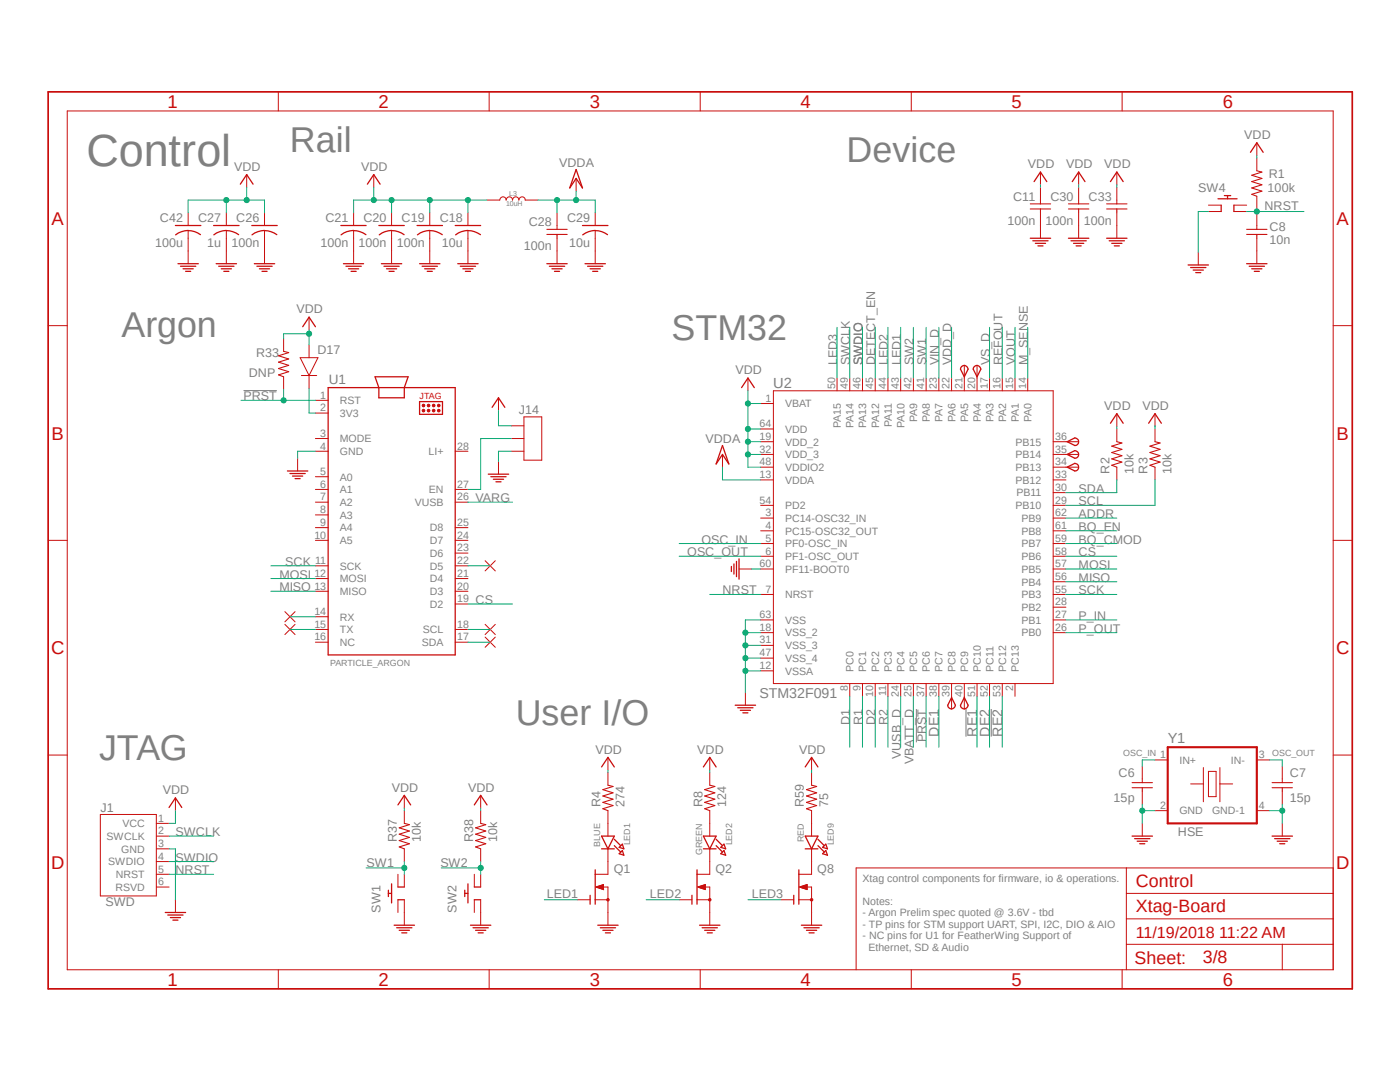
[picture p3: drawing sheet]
<svg xmlns="http://www.w3.org/2000/svg" width="279mm" height="216mm" viewBox="0 0 279 216" stroke-linecap="round" stroke-linejoin="round" font-family="sans-serif">
<defs><g id="words">
<text font-size="9" fill="#808080" x="17.2" y="33.1">Control</text>
<g font-size="7.2" fill="#808080">
<text x="57.9" y="30.4">Rail</text>
<text x="169" y="32.3">Device</text>
<text x="24.2" y="67.2">Argon</text>
<text x="134" y="67.9">STM32</text>
<text x="102.9" y="144.7">User I/O</text>
<text x="19.8" y="151.6">JTAG</text>
</g>
<g font-size="3.7" fill="#c90d0c">
<text x="33.4" y="21.5">1</text>
<text x="75.6" y="21.5">2</text>
<text x="117.7" y="21.5">3</text>
<text x="159.8" y="21.5">4</text>
<text x="201.9" y="21.5">5</text>
<text x="244" y="21.5">6</text>
<text x="10.3" y="44.9">A</text>
<text x="266.7" y="44.9">A</text>
<text x="10.3" y="87.7">B</text>
<text x="266.7" y="87.7">B</text>
<text x="10.2" y="130.6">C</text>
<text x="266.7" y="130.6">C</text>
<text x="10.2" y="173.4">D</text>
<text x="266.7" y="173.4">D</text>
<text x="33.4" y="196.7">1</text>
<text x="75.6" y="196.7">2</text>
<text x="117.7" y="196.7">3</text>
<text x="159.8" y="196.7">4</text>
<text x="201.9" y="196.7">5</text>
<text x="244" y="196.7">6</text>
</g>
<g font-size="3.6" fill="#c90d0c">
<text x="226.7" y="177">Control</text>
<text x="226.7" y="182.1">Xtag-Board</text>
<text x="226.4" y="192.4">Sheet:</text>
<text x="240" y="192.2">3/8</text>
</g>
<text font-size="3.2" fill="#c90d0c" x="226.7" y="187.2">11/19/2018 11:22 AM</text>
<g font-size="2.9" fill="#808080">
<text x="154.3" y="77.5">U2</text>
<text x="233" y="148.3">Y1</text>
</g>
<g font-size="2.8" fill="#808080">
<text x="151.6" y="139.2">STM32F091</text>
<text x="187.4" y="147" transform="rotate(-90 187.4 147)">DE1</text>
<text x="195" y="147" transform="rotate(-90 195 147)">RE1</text>
<text x="197.5" y="147" transform="rotate(-90 197.5 147)">DE2</text>
<text x="200.1" y="147" transform="rotate(-90 200.1 147)">RE2</text>
</g>
<text font-size="2.7" fill="#808080" x="65.6" y="76.7">U1</text>
<g font-size="2.5" fill="#808080">
<text x="248.3" y="27.7">VDD</text>
<text x="46.7" y="34.1">VDD</text>
<text x="72.1" y="34.1">VDD</text>
<text x="111.6" y="33.3">VDDA</text>
<text x="205.2" y="33.6">VDD</text>
<text x="212.8" y="33.6">VDD</text>
<text x="220.4" y="33.6">VDD</text>
<text x="253.2" y="35.6">R1</text>
<text x="202.2" y="40">C11</text>
<text x="209.6" y="40">C30</text>
<text x="217.3" y="40">C33</text>
<text x="239.1" y="38.4">SW4</text>
<text x="252.4" y="42">NRST</text>
<text x="253" y="38.4">100k</text>
<text x="31.9" y="44.4">C42</text>
<text x="39.5" y="44.4">C27</text>
<text x="47.2" y="44.4">C26</text>
<text x="64.9" y="44.4">C21</text>
<text x="72.5" y="44.4">C20</text>
<text x="80.1" y="44.4">C19</text>
<text x="87.8" y="44.4">C18</text>
<text x="105.5" y="45.1">C28</text>
<text x="113.2" y="44.4">C29</text>
<text x="201" y="44.9">100n</text>
<text x="208.7" y="44.9">100n</text>
<text x="216.3" y="44.9">100n</text>
<text x="253.4" y="46.1">C8</text>
<text x="30.9" y="49.2">100u</text>
<text x="41.4" y="49.2">1u</text>
<text x="46.2" y="49.2">100n</text>
<text x="64" y="49.2">100n</text>
<text x="71.5" y="49.2">100n</text>
<text x="79.2" y="49.2">100n</text>
<text x="88.2" y="49.2">10u</text>
<text x="104.6" y="50">100n</text>
<text x="113.6" y="49.2">10u</text>
<text x="253.4" y="48.7">10n</text>
<text x="59.2" y="62.5">VDD</text>
<text x="51.1" y="71.2">R33</text>
<text x="63.3" y="70.7">D17</text>
<text x="49.7" y="75.2">DNP</text>
<text x="146.8" y="74.7">VDD</text>
<text x="167" y="72.9" transform="rotate(-90 167 72.9)">LED3</text>
<text x="169.6" y="72.9" transform="rotate(-90 169.6 72.9)">SWCLK</text>
<text x="172.1" y="72.9" transform="rotate(-90 172.1 72.9)">SWDIO</text>
<text x="174.7" y="72.9" transform="rotate(-90 174.7 72.9)">DETECT_EN</text>
<text x="177.2" y="72.9" transform="rotate(-90 177.2 72.9)">LED2</text>
<text x="179.8" y="72.9" transform="rotate(-90 179.8 72.9)">LED1</text>
<text x="182.3" y="72.9" transform="rotate(-90 182.3 72.9)">SW2</text>
<text x="184.8" y="72.9" transform="rotate(-90 184.8 72.9)">SW1</text>
<text x="187.4" y="72.9" transform="rotate(-90 187.4 72.9)">VIN_D</text>
<text x="189.9" y="72.9" transform="rotate(-90 189.9 72.9)">VDD_D</text>
<text x="197.5" y="72.9" transform="rotate(-90 197.5 72.9)">VS_D</text>
<text x="200.1" y="72.9" transform="rotate(-90 200.1 72.9)">REFOUT</text>
<text x="202.6" y="72.9" transform="rotate(-90 202.6 72.9)">VOUT</text>
<text x="205.1" y="72.9" transform="rotate(-90 205.1 72.9)">M_SENSE</text>
<text x="48.6" y="79.9">PRST</text>
<text x="103.5" y="82.7">J14</text>
<text x="220.4" y="81.8">VDD</text>
<text x="228" y="81.8">VDD</text>
<text x="140.8" y="88.4">VDDA</text>
<text x="221.4" y="94.5" transform="rotate(-90 221.4 94.5)">R2</text>
<text x="226.2" y="94.5" transform="rotate(-90 226.2 94.5)">10k</text>
<text x="229" y="94.5" transform="rotate(-90 229 94.5)">R3</text>
<text x="233.8" y="94.5" transform="rotate(-90 233.8 94.5)">10k</text>
<text x="94.9" y="100.1">VARG</text>
<text x="215.3" y="100.8">SCL</text>
<text x="215.3" y="98.3">SDA</text>
<text x="215.3" y="103.4">ADDR</text>
<text x="215.3" y="105.9">BQ_EN</text>
<text x="56.9" y="112.9">SCK</text>
<text x="137.2" y="111">OSC_OUT</text>
<text x="140" y="108.5">OSC_IN</text>
<text x="215.3" y="113.5">MOSI</text>
<text x="215.3" y="111">CS</text>
<text x="215.3" y="108.5">BQ_CMOD</text>
<text x="55.8" y="115.4">MOSI</text>
<text x="55.8" y="118">MISO</text>
<text x="144.2" y="118.6">NRST</text>
<text x="215.3" y="118.6">SCK</text>
<text x="215.3" y="116.1">MISO</text>
<text x="94.9" y="120.5">CS</text>
<text x="215.3" y="123.7">P_IN</text>
<text x="215.3" y="126.2">P_OUT</text>
<text x="169.6" y="144.7" transform="rotate(-90 169.6 144.7)">D1</text>
<text x="172.1" y="144.7" transform="rotate(-90 172.1 144.7)">R1</text>
<text x="174.7" y="144.7" transform="rotate(-90 174.7 144.7)">D2</text>
<text x="177.2" y="144.7" transform="rotate(-90 177.2 144.7)">R2</text>
<text x="184.8" y="148.1" transform="rotate(-90 184.8 148.1)">PRST</text>
<text x="118.8" y="150.4">VDD</text>
<text x="139.2" y="150.4">VDD</text>
<text x="159.5" y="150.4">VDD</text>
<text x="179.8" y="151.5" transform="rotate(-90 179.8 151.5)">VUSB_D</text>
<text x="182.3" y="152.5" transform="rotate(-90 182.3 152.5)">VBATT_D</text>
<text x="223.2" y="155.1">C6</text>
<text x="257.4" y="155.1">C7</text>
<text x="32.5" y="158.5">VDD</text>
<text x="78.2" y="158">VDD</text>
<text x="93.4" y="158">VDD</text>
<text x="119.8" y="161" transform="rotate(-90 119.8 161)">R4</text>
<text x="124.6" y="161" transform="rotate(-90 124.6 161)">274</text>
<text x="140.2" y="161" transform="rotate(-90 140.2 161)">R8</text>
<text x="145" y="161" transform="rotate(-90 145 161)">124</text>
<text x="160.4" y="161" transform="rotate(-90 160.4 161)">R59</text>
<text x="165.3" y="161" transform="rotate(-90 165.3 161)">75</text>
<text x="222.3" y="160.1">15p</text>
<text x="257.4" y="160.1">15p</text>
<text x="20" y="162">J1</text>
<text x="35" y="166.8">SWCLK</text>
<text x="235.1" y="166.8">HSE</text>
<text x="35" y="171.9">SWDIO</text>
<text x="73.2" y="172.9">SW1</text>
<text x="79.2" y="168.1" transform="rotate(-90 79.2 168.1)">R37</text>
<text x="84" y="168.1" transform="rotate(-90 84 168.1)">10k</text>
<text x="87.9" y="172.9">SW2</text>
<text x="94.4" y="168.1" transform="rotate(-90 94.4 168.1)">R38</text>
<text x="99.2" y="168.1" transform="rotate(-90 99.2 168.1)">10k</text>
<text x="35" y="174.5">NRST</text>
<text x="109.1" y="179.3">LED1</text>
<text x="122.5" y="174.2">Q1</text>
<text x="129.7" y="179.3">LED2</text>
<text x="142.8" y="174.2">Q2</text>
<text x="150" y="179.3">LED3</text>
<text x="163.1" y="174.2">Q8</text>
<text x="21" y="180.8">SWD</text>
<text x="75.9" y="182.1" transform="rotate(-90 75.9 182.1)">SW1</text>
<text x="91.1" y="182.1" transform="rotate(-90 91.1 182.1)">SW2</text>
</g>
<g font-size="2.1" fill="#808080">
<text x="166.7" y="77.6" transform="rotate(-90 166.7 77.6)">50</text>
<text x="169.2" y="77.6" transform="rotate(-90 169.2 77.6)">49</text>
<text x="171.7" y="77.6" transform="rotate(-90 171.7 77.6)">46</text>
<text x="174.3" y="77.6" transform="rotate(-90 174.3 77.6)">45</text>
<text x="176.8" y="77.6" transform="rotate(-90 176.8 77.6)">44</text>
<text x="179.4" y="77.6" transform="rotate(-90 179.4 77.6)">43</text>
<text x="181.9" y="77.6" transform="rotate(-90 181.9 77.6)">42</text>
<text x="184.4" y="77.6" transform="rotate(-90 184.4 77.6)">41</text>
<text x="187" y="77.6" transform="rotate(-90 187 77.6)">23</text>
<text x="189.5" y="77.6" transform="rotate(-90 189.5 77.6)">22</text>
<text x="192.1" y="77.6" transform="rotate(-90 192.1 77.6)">21</text>
<text x="194.6" y="77.6" transform="rotate(-90 194.6 77.6)">20</text>
<text x="197.1" y="77.6" transform="rotate(-90 197.1 77.6)">17</text>
<text x="199.7" y="77.6" transform="rotate(-90 199.7 77.6)">16</text>
<text x="202.2" y="77.6" transform="rotate(-90 202.2 77.6)">15</text>
<text x="204.8" y="77.6" transform="rotate(-90 204.8 77.6)">14</text>
<text x="63.9" y="79.5">1</text>
<text x="63.9" y="82.1">2</text>
<text x="67.8" y="80.6">RST</text>
<text x="67.8" y="83.2">3V3</text>
<text x="152.8" y="80.2">1</text>
<text x="156.7" y="81.3">VBAT</text>
<text x="63.9" y="87.2">3</text>
<text x="63.9" y="89.7">4</text>
<text x="67.8" y="88.3">MODE</text>
<text x="91.2" y="89.7">28</text>
<text x="151.6" y="87.8">19</text>
<text x="151.6" y="85.3">64</text>
<text x="156.7" y="88.9">VDD_2</text>
<text x="156.7" y="86.4">VDD</text>
<text x="167.8" y="85.3" transform="rotate(-90 167.8 85.3)">PA15</text>
<text x="170.3" y="85.3" transform="rotate(-90 170.3 85.3)">PA14</text>
<text x="172.9" y="85.3" transform="rotate(-90 172.9 85.3)">PA13</text>
<text x="175.4" y="85.3" transform="rotate(-90 175.4 85.3)">PA12</text>
<text x="178" y="85.2" transform="rotate(-90 178 85.2)">PA11</text>
<text x="180.5" y="85.3" transform="rotate(-90 180.5 85.3)">PA10</text>
<text x="183" y="84.2" transform="rotate(-90 183 84.2)">PA9</text>
<text x="185.6" y="84.2" transform="rotate(-90 185.6 84.2)">PA8</text>
<text x="188.1" y="84.2" transform="rotate(-90 188.1 84.2)">PA7</text>
<text x="190.7" y="84.2" transform="rotate(-90 190.7 84.2)">PA6</text>
<text x="193.2" y="84.2" transform="rotate(-90 193.2 84.2)">PA5</text>
<text x="195.7" y="84.2" transform="rotate(-90 195.7 84.2)">PA4</text>
<text x="198.3" y="84.2" transform="rotate(-90 198.3 84.2)">PA3</text>
<text x="200.8" y="84.2" transform="rotate(-90 200.8 84.2)">PA2</text>
<text x="202.7" y="88.9">PB15</text>
<text x="203.3" y="84.2" transform="rotate(-90 203.3 84.2)">PA1</text>
<text x="205.9" y="84.2" transform="rotate(-90 205.9 84.2)">PA0</text>
<text x="210.6" y="87.8">36</text>
<text x="63.9" y="94.8">5</text>
<text x="67.8" y="90.8">GND</text>
<text x="67.8" y="95.9">A0</text>
<text x="85.5" y="90.8">LI+</text>
<text x="151.6" y="95.4">13</text>
<text x="151.6" y="90.3">32</text>
<text x="151.6" y="92.9">48</text>
<text x="156.7" y="91.4">VDD_3</text>
<text x="156.7" y="94">VDDIO2</text>
<text x="202.7" y="94">PB13</text>
<text x="202.7" y="91.4">PB14</text>
<text x="210.6" y="95.4">33</text>
<text x="210.6" y="92.9">34</text>
<text x="210.6" y="90.3">35</text>
<text x="63.9" y="97.3">6</text>
<text x="63.9" y="99.9">7</text>
<text x="67.8" y="98.4">A1</text>
<text x="67.8" y="101">A2</text>
<text x="82.8" y="101">VUSB</text>
<text x="85.6" y="98.4">EN</text>
<text x="91.2" y="99.9">26</text>
<text x="91.2" y="97.3">27</text>
<text x="151.6" y="100.5">54</text>
<text x="156.7" y="96.5">VDDA</text>
<text x="156.7" y="101.6">PD2</text>
<text x="202.7" y="101.6">PB10</text>
<text x="202.7" y="96.5">PB12</text>
<text x="202.9" y="99.1">PB11</text>
<text x="210.6" y="100.5">29</text>
<text x="210.6" y="98">30</text>
<text x="62.7" y="107.5">10</text>
<text x="63.9" y="102.4">8</text>
<text x="63.9" y="104.9">9</text>
<text x="67.8" y="103.5">A3</text>
<text x="67.8" y="106">A4</text>
<text x="85.8" y="106">D8</text>
<text x="91.2" y="107.5">24</text>
<text x="91.2" y="104.9">25</text>
<text x="152.8" y="103">3</text>
<text x="152.8" y="105.6">4</text>
<text x="156.7" y="104.1">PC14-OSC32_IN</text>
<text x="156.7" y="106.7">PC15-OSC32_OUT</text>
<text x="203.9" y="106.7">PB8</text>
<text x="203.9" y="104.1">PB9</text>
<text x="210.6" y="105.6">61</text>
<text x="210.6" y="103">62</text>
<text x="62.9" y="112.6">11</text>
<text x="67.8" y="108.6">A5</text>
<text x="67.8" y="113.7">SCK</text>
<text x="85.8" y="113.7">D5</text>
<text x="85.8" y="111.1">D6</text>
<text x="85.8" y="108.6">D7</text>
<text x="91.2" y="112.6">22</text>
<text x="91.2" y="110">23</text>
<text x="151.6" y="113.2">60</text>
<text x="152.8" y="108.1">5</text>
<text x="152.8" y="110.7">6</text>
<text x="156.7" y="109.2">PF0-OSC_IN</text>
<text x="156.7" y="111.8">PF1-OSC_OUT</text>
<text x="203.9" y="111.8">PB6</text>
<text x="203.9" y="109.2">PB7</text>
<text x="210.6" y="113.2">57</text>
<text x="210.6" y="110.7">58</text>
<text x="210.6" y="108.1">59</text>
<text x="62.7" y="115.1">12</text>
<text x="62.7" y="117.6">13</text>
<text x="67.8" y="116.2">MOSI</text>
<text x="67.8" y="118.7">MISO</text>
<text x="85.8" y="118.7">D3</text>
<text x="85.8" y="116.2">D4</text>
<text x="91.2" y="117.6">20</text>
<text x="91.2" y="115.1">21</text>
<text x="152.8" y="118.3">7</text>
<text x="156.7" y="119.4">NRST</text>
<text x="156.7" y="114.3">PF11-BOOT0</text>
<text x="203.9" y="119.4">PB3</text>
<text x="203.9" y="116.8">PB4</text>
<text x="203.9" y="114.3">PB5</text>
<text x="210.6" y="118.3">55</text>
<text x="210.6" y="115.7">56</text>
<text x="62.7" y="122.7">14</text>
<text x="62.7" y="125.2">15</text>
<text x="67.8" y="123.8">RX</text>
<text x="85.8" y="121.3">D2</text>
<text x="91.2" y="125.2">18</text>
<text x="91.2" y="120.2">19</text>
<text x="151.6" y="125.9">18</text>
<text x="151.6" y="123.3">63</text>
<text x="156.7" y="124.5">VSS</text>
<text x="203.9" y="124.5">PB1</text>
<text x="203.9" y="121.9">PB2</text>
<text x="210.6" y="125.9">26</text>
<text x="210.6" y="123.3">27</text>
<text x="210.6" y="120.8">28</text>
<text x="62.7" y="127.8">16</text>
<text x="67.8" y="126.4">TX</text>
<text x="67.8" y="128.9">NC</text>
<text x="84.2" y="128.9">SDA</text>
<text x="84.4" y="126.4">SCL</text>
<text x="91.2" y="127.8">17</text>
<text x="151.6" y="128.4">31</text>
<text x="151.6" y="130.9">47</text>
<text x="156.7" y="127">VSS_2</text>
<text x="156.7" y="129.5">VSS_3</text>
<text x="203.9" y="127">PB0</text>
<text x="151.6" y="133.5">12</text>
<text x="156.7" y="134.6">VSSA</text>
<text x="156.7" y="132.1">VSS_4</text>
<text x="169.2" y="137.9" transform="rotate(-90 169.2 137.9)">8</text>
<text x="170.3" y="134.1" transform="rotate(-90 170.3 134.1)">PC0</text>
<text x="171.7" y="137.9" transform="rotate(-90 171.7 137.9)">9</text>
<text x="172.9" y="134.1" transform="rotate(-90 172.9 134.1)">PC1</text>
<text x="175.4" y="134.1" transform="rotate(-90 175.4 134.1)">PC2</text>
<text x="178" y="134.1" transform="rotate(-90 178 134.1)">PC3</text>
<text x="180.5" y="134.1" transform="rotate(-90 180.5 134.1)">PC4</text>
<text x="183" y="134.1" transform="rotate(-90 183 134.1)">PC5</text>
<text x="185.6" y="134.1" transform="rotate(-90 185.6 134.1)">PC6</text>
<text x="188.1" y="134.1" transform="rotate(-90 188.1 134.1)">PC7</text>
<text x="190.7" y="134.1" transform="rotate(-90 190.7 134.1)">PC8</text>
<text x="193.2" y="134.1" transform="rotate(-90 193.2 134.1)">PC9</text>
<text x="195.7" y="134.1" transform="rotate(-90 195.7 134.1)">PC10</text>
<text x="198.3" y="134.1" transform="rotate(-90 198.3 134.1)">PC11</text>
<text x="200.8" y="134.1" transform="rotate(-90 200.8 134.1)">PC12</text>
<text x="202.2" y="137.9" transform="rotate(-90 202.2 137.9)">2</text>
<text x="203.3" y="134.1" transform="rotate(-90 203.3 134.1)">PC13</text>
<text x="174.3" y="139.1" transform="rotate(-90 174.3 139.1)">10</text>
<text x="176.8" y="138.9" transform="rotate(-90 176.8 138.9)">11</text>
<text x="179.4" y="139.1" transform="rotate(-90 179.4 139.1)">24</text>
<text x="181.9" y="139.1" transform="rotate(-90 181.9 139.1)">25</text>
<text x="184.4" y="139.1" transform="rotate(-90 184.4 139.1)">37</text>
<text x="187" y="139.1" transform="rotate(-90 187 139.1)">38</text>
<text x="189.5" y="139.1" transform="rotate(-90 189.5 139.1)">39</text>
<text x="192.1" y="139.1" transform="rotate(-90 192.1 139.1)">40</text>
<text x="194.6" y="139.1" transform="rotate(-90 194.6 139.1)">51</text>
<text x="197.1" y="139.1" transform="rotate(-90 197.1 139.1)">52</text>
<text x="199.7" y="139.1" transform="rotate(-90 199.7 139.1)">53</text>
<text x="231.5" y="151.3">1</text>
<text x="235.4" y="152.4">IN+</text>
<text x="245.7" y="152.4">IN-</text>
<text x="251.2" y="151.3">3</text>
<text x="231.5" y="161.4">2</text>
<text x="251.2" y="161.4">4</text>
<text x="21.3" y="167.6">SWCLK</text>
<text x="24.4" y="165.1">VCC</text>
<text x="31.5" y="164">1</text>
<text x="31.5" y="166.5">2</text>
<text x="235.4" y="162.5">GND</text>
<text x="241.9" y="162.5">GND-1</text>
<text x="21.6" y="172.7">SWDIO</text>
<text x="24.2" y="170.1">GND</text>
<text x="31.5" y="169">3</text>
<text x="31.5" y="171.6">4</text>
<text x="23" y="177.8">RSVD</text>
<text x="23.1" y="175.2">NRST</text>
<text x="31.5" y="174.1">5</text>
<text x="31.5" y="176.7">6</text>
<text x="172.1" y="176">Xtag control components for firmware, io &amp; operations.</text>
<text x="172.1" y="180.6">Notes:</text>
<text x="172.1" y="182.8">- Argon Prelim spec quoted @ 3.6V - tbd</text>
<text x="172.1" y="185.1">- TP pins for STM support UART, SPI, I2C, DIO &amp; AIO</text>
<text x="172.1" y="187.4">- NC pins for U1 for FeatherWing Support of</text>
<text x="173.3" y="189.7">Ethernet, SD &amp; Audio</text>
</g>
<text font-size="1.8" fill="#c90d0c" x="83.7" y="79.6">JTAG</text>
<g font-size="1.8" fill="#808080">
<text x="65.9" y="132.8">PARTICLE_ARGON</text>
<text x="224.2" y="150.9">OSC_IN</text>
<text x="253.9" y="150.9">OSC_OUT</text>
<text x="119.8" y="168.9" transform="rotate(-90 119.8 168.9)">BLUE</text>
<text x="125.8" y="168.7" transform="rotate(-90 125.8 168.7)">LED1</text>
<text x="140.1" y="170.6" transform="rotate(-90 140.1 170.6)">GREEN</text>
<text x="146.1" y="168.7" transform="rotate(-90 146.1 168.7)">LED2</text>
<text x="160.4" y="168" transform="rotate(-90 160.4 168)">RED</text>
<text x="166.4" y="168.7" transform="rotate(-90 166.4 168.7)">LED9</text>
</g>
<g font-size="1.4" fill="#808080">
<text x="101" y="41.2">10uH</text>
<text x="101.6" y="39">L3</text>
</g>
</g></defs>
<path d="M9.1 18l261.2 179.9M270.3 18l-261.2 179.9" fill="none" stroke="#fff" stroke-width=".2"/>
<path d="M48.6 77.9h6.6M182.9 141.5v6.6" fill="none" stroke="#808080" stroke-width=".2"/>
<path d="M192.8 141.5v5.5M197.8 141.5v5.5" fill="none" stroke="#808080" stroke-width=".21"/>
<g fill="none" stroke="#c90d0c" stroke-width=".2">
<path d="M55.5 18.3v3.8M97.6 18.3v3.8M139.7 18.3v3.8M181.9 18.3v3.8M223.9 18.3v3.8M13.4 22.1h252.7v171.4h-252.7zM207.6 37.4v3.3M215.3 37.4v3.3M222.9 37.4v3.3M250.8 31.5v2.6M250.8 39.2v2.5M70.6 42.5v2.5"/>
<path d="M70.6 46v4.1M78.1 42.5v2.5M78.1 46v4.1M85.8 42.5v2.5M85.8 46v4.1M93.4 42.5v2.5M93.4 46v4.1M111.2 42.5v3.3M111.2 46.8v3.3M118.8 42.5v2.5M118.8 46v4.1M207.6 41.7v3.3"/>
<path d="M215.3 41.7v3.3M222.9 41.7v3.3M250.8 42.5v3.3M250.8 46.8v3.3M9.6 65h3.8M62.9 79.9h2.6M154.3 78h55.9v58.4h-55.9zM167 75.4v2.6M169.6 75.4v2.6M172.1 75.4v2.6M174.7 75.4v2.6M177.2 75.4v2.6"/>
<path d="M179.7 75.4v2.6M182.3 75.4v2.6M184.8 75.4v2.6M187.4 75.4v2.6M189.9 75.4v2.6M192.4 72.9v5.1M195 72.9v5.1M197.5 75.4v2.6M200 75.4v2.6M202.6 75.4v2.6M205.1 75.4v2.6M266.1 65h3.8"/>
<path d="M62.9 82.4h2.6M62.9 87.5h2.6M62.9 90h2.6M62.9 95.1h2.6M62.9 97.7h2.6M90.8 90h2.6M90.8 97.7h2.6M151.8 80.5h2.5M151.8 95.8h2.5M151.8 88.1h2.5M151.8 90.7h2.5M151.8 93.2h2.5"/>
<path d="M151.8 85.6h2.5M210.2 95.8h2.5M210.2 88.1h5.1M210.2 98.3h2.5M210.2 90.7h5.1M210.2 93.2h5.1M222.9 85.6v2.5M222.9 93.2v2.6M230.5 85.6v2.5M230.5 93.2v2.6M9.6 107.8h3.8M62.9 107.8h2.6"/>
<path d="M62.9 100.2h2.6M62.9 102.7h2.6M62.9 105.3h2.6M62.9 112.9h2.6M62.9 115.4h2.6M62.9 118h2.6M90.8 107.8h2.6M90.8 100.2h2.6M90.8 105.3h2.6M90.8 112.9h2.6M90.8 115.4h2.6M90.8 118h2.6"/>
<path d="M90.8 110.4h2.6M151.8 103.4h2.5M151.8 105.9h2.5M151.8 108.5h2.5M151.8 111h2.5M151.8 118.6h2.5M151.8 100.8h2.5M151.8 113.5h2.5M210.2 103.4h2.5M210.2 105.9h2.5M210.2 108.5h2.5M210.2 111h2.5"/>
<path d="M210.2 118.6h2.5M210.2 100.8h2.5M210.2 116.1h2.5M210.2 113.5h2.5M266.1 107.8h3.8M62.9 123.1h2.6M62.9 125.6h2.6M62.9 128.1h2.6M90.8 125.6h2.6M90.8 128.1h2.6M90.8 120.5h2.6M151.8 133.9h2.5"/>
<path d="M151.8 126.2h2.5M151.8 123.7h2.5M151.8 128.8h2.5M151.8 131.3h2.5M169.6 136.4v2.5M172.1 136.4v2.5M174.7 136.4v2.5M177.2 136.4v2.5M179.7 136.4v2.5M182.3 136.4v2.5M184.8 136.4v2.5M187.4 136.4v2.5"/>
<path d="M189.9 136.4v5.1M192.4 136.4v5.1M195 136.4v2.5M197.5 136.4v2.5M200 136.4v2.5M202.6 136.4v2.5M210.2 126.2h2.5M210.2 123.7h2.5M210.2 121.2h2.5M9.6 150.7h3.8M121.3 154.2v2.5M141.6 154.2v2.5"/>
<path d="M228 152.9v3.3M228 157.2v3.3M230.5 151.6h2.5M237.6 156.4h2.6M240.2 153.2v6.8M241.2 153.9h1.5v5.1h-1.5zM243.5 153.2v6.8M243.5 156.4h2.5M250.8 151.6h2.6M255.9 152.9v3.3M255.9 157.2v3.3M266.1 150.7h3.8"/>
<path d="M20 162.5h11.2v16.3h-11.2zM31.2 164.3h2.5M31.2 166.8h2.5M31.2 169.4h2.5M31.2 171.9h2.5M31.2 174.5h2.5M31.2 177h2.5M80.7 161.8v2.5M80.7 169.4v2.5M95.9 161.8v2.5M95.9 169.4v2.5M121.3 161.8v2.5"/>
<path d="M141.6 161.8v2.5M224.8 173.2v20.3M224.8 178.3h41.3M230.5 161.8h2.5M250.8 161.8h2.6M266.1 173.2h-95.2v20.3M55.5 193.5v3.8M97.6 193.5v3.8M139.7 193.5v3.8M181.9 193.5v3.8M223.9 193.5v3.8M224.8 188.4h41.3"/>
<path d="M224.8 183.3h41.3M255.9 188.4v5.1"/>
</g>
<path d="M9.6 18.3h260.3v179h-260.3z" fill="none" stroke="#c90d0c" stroke-width=".34"/>
<g fill="none" stroke="#c90d0c" stroke-width=".21">
<path d="M250.8 34.1l1 .2-2 .7 2 .6-2 .6 2 .7-2 .6 2 .6-2 .7 1 .4M109.1 45.8h4.1M109.1 46.8h4.1M205.6 40.7h4.1M205.6 41.7h4.1M213.2 40.7h4.1M213.2 41.7h4.1M220.9 40.7h4M220.9 41.7h4M248.8 45.8h4.1M248.8 46.8h4.1M222.9 88.1l1 .3-2 .6 2 .7-2 .6 2 .6-2 .7 2 .6-2 .6 1 .4"/>
<path d="M230.5 88.1l1 .3-2 .6 2 .7-2 .6 2 .6-2 .7 2 .6-2 .6 1 .4M121.3 156.7l1 .2-2 .7 2 .6-2 .6 2 .7-2 .6 2 .6-2 .7 1 .4M141.6 156.7l1.1 .2-2.1 .7 2.1 .6-2.1 .6 2.1 .7-2.1 .6 2.1 .6-2.1 .7 1 .4M225.9 156.2h4.1M225.9 157.2h4.1M253.9 156.2h4M253.9 157.2h4M80.7 164.3l1 .2-2 .7 2 .6-2 .7 2 .6-2 .6 2 .7-2 .6 1 .4M95.9 164.3l1 .2-2 .7 2 .6-2 .7 2 .6-2 .6 2 .7-2 .6 1 .4"/>
</g>
<g fill="none" stroke="#c90d0c" stroke-width=".25">
<path d="M68 45h5.1M70.6 46a4.2 4.2 0 0 0-2.5 .9M70.6 46a4.4 4.4 0 0 1 2.4 .8M75.6 45h5.1M78.1 46a4.2 4.2 0 0 0-2.4 .9M78.1 46a4.4 4.4 0 0 1 2.5 .8M83.2 45h5.1M85.8 46a4.2 4.2 0 0 0-2.5 .9M85.8 46a4.4 4.4 0 0 1 2.5 .8M90.8 45h5.1M93.4 46a4.2 4.2 0 0 0-2.5 .9M93.4 46a4.4 4.4 0 0 1 2.5 .8"/>
<path d="M116.2 45h5.1M118.8 46a4.5 4.5 0 0 0-2.5 .9M118.8 46a4.1 4.1 0 0 1 2.4 .8M65.5 77.3h25.3v53.4h-25.3zM74.8 75.2h6.6l-.7 2.1v2.1h-5.1v-2.1zM191.9 73.2a.78 .78 0 0 1 .8-.2 .78 .78 0 0 1 .5 .7l-.8 1.5-.7-1.5zM194.4 73.2a.78 .78 0 0 1 .9-.2 .78 .78 0 0 1 .4 .7l-.7 1.5-.8-1.5zM83.7 80.1h4.6v2.6h-4.6zM213 88.1l1.5-.7a.76 .76 0 0 1 .8 .7 .76 .76 0 0 1-.8 .8zM213 90.7l1.5-.8a.76 .76 0 0 1 .8 .8 .76 .76 0 0 1-.8 .7zM213 93.2l1.5-.7a.76 .76 0 0 1 .8 .7 .76 .76 0 0 1-.8 .8zM189.9 139.2l.8 1.5a.76 .76 0 0 1-.8 .8 .76 .76 0 0 1-.8-.8z"/>
<path d="M192.4 139.2l.8 1.5a.76 .76 0 0 1-.8 .8 .76 .76 0 0 1-.7-.8z"/>
</g>
<path d="M233 149.1h17.8v15.2h-17.8z" fill="none" stroke="#c90d0c" stroke-width=".42"/>
<path d="M84.3 80.7h.4v.4h-.4z" fill-rule="evenodd" fill="#c90d0c"/>
<path d="M84.3 80.7h.4v.4h-.4z" fill="none" stroke="#c90d0c" stroke-width=".2"/>
<path d="M85.3 80.7h.4v.4h-.4z" fill-rule="evenodd" fill="#c90d0c"/>
<path d="M85.3 80.7h.4v.4h-.4z" fill="none" stroke="#c90d0c" stroke-width=".2"/>
<path d="M86.4 80.7h.3v.4h-.3z" fill-rule="evenodd" fill="#c90d0c"/>
<path d="M86.4 80.7h.3v.4h-.3z" fill="none" stroke="#c90d0c" stroke-width=".2"/>
<path d="M87.4 80.7h.4v.4h-.4z" fill-rule="evenodd" fill="#c90d0c"/>
<path d="M87.4 80.7h.4v.4h-.4z" fill="none" stroke="#c90d0c" stroke-width=".2"/>
<path d="M84.3 81.7h.4v.4h-.4z" fill-rule="evenodd" fill="#c90d0c"/>
<path d="M84.3 81.7h.4v.4h-.4z" fill="none" stroke="#c90d0c" stroke-width=".2"/>
<path d="M85.3 81.7h.4v.4h-.4z" fill-rule="evenodd" fill="#c90d0c"/>
<path d="M85.3 81.7h.4v.4h-.4z" fill="none" stroke="#c90d0c" stroke-width=".2"/>
<path d="M86.4 81.7h.3v.4h-.3z" fill-rule="evenodd" fill="#c90d0c"/>
<path d="M86.4 81.7h.3v.4h-.3z" fill="none" stroke="#c90d0c" stroke-width=".2"/>
<path d="M87.4 81.7h.4v.4h-.4z" fill-rule="evenodd" fill="#c90d0c"/>
<g fill="none" stroke="#c90d0c" stroke-width=".2">
<path d="M74.6 34.8v2.6M115 35.6v2.5M207.6 34.3v2.6M215.3 34.3v2.6M222.9 34.3v2.6M250.8 28.5v2.5M70.6 50.1v2.5M78.1 50.1v2.5M85.8 50.1v2.5M93.4 50.1v2.5M111.2 50.1v2.5M118.8 50.1v2.5"/>
<path d="M207.6 45v2.5M215.3 45v2.5M222.9 45v2.5M239.1 50.3v2.6M241.2 40.9h2.5M241.2 42.2h2.5M246.3 40.9h2.5M246.3 42.2h2.5M250.8 50.1v2.5M56.6 67.6v2.5M56.6 75.2v2.5M61.7 63.3v2.5"/>
<path d="M99.5 79.4v2.5M149.3 75.4v2.6M59.4 91.4v2.6M87.4 81.7h.4v.4h-.4zM144.2 90.7v2.5M222.9 82.5v2.6M230.5 82.5v2.6M96.8 111.9l2 2M98.8 111.9l-2 2M147.5 113.5h2.5M56.9 122l2 2.1M56.9 124.6l2 2"/>
<path d="M58.9 122l-2 2.1M58.9 124.6l-2 2M96.8 127.1l2 2.1M96.8 124.6l2 2M98.8 127.1l-2 2.1M98.8 124.6l-2 2M148.8 138.2v2.5M35 159.2v2.6M80.7 158.7v2.5M95.9 158.7v2.5M121.3 151.1v2.6M141.6 151.1v2.6"/>
<path d="M162 151.1v2.6M162 154.2v2.5M35 179.5v2.6M79.4 174.5v2.5M79.4 179.5v2.6M80.7 174.5v2.5M80.7 179.5v5.1M94.7 174.5v2.5M94.7 179.5v2.6M95.9 174.5v2.5M95.9 179.5v5.1M118.8 174.5h2.5"/>
<path d="M120.6 177h.7v2.5h-2.5M121.3 164.3v2.5M121.3 169.4v2.5M141.6 164.3v2.5M141.6 169.4v2.5M162 161.8v5M162 169.4v2.5M228 164.3v2.5M255.9 164.3v2.5M121.3 182.1v2.5M141.6 182.1v2.5M162 182.1v2.5"/>
</g>
<path d="M56.6 70.1l1 .3-2 .6 2 .6-2 .7 2 .6-2 .6 2 .7-2 .6 1 .4M162 156.7l1 .2-2 .7 2 .6-2 .6 2 .7-2 .6 2 .6-2 .7 1 .4" fill="none" stroke="#c90d0c" stroke-width=".21"/>
<g fill="none" stroke="#c90d0c" stroke-width=".25">
<path d="M73.3 36.7l1.3-1.9 1.3 1.9M115 33.8l1.2 3.7-1.2-1.9-1.3 1.9zM206.4 36.2l1.2-1.9 1.3 1.9M214 36.2l1.3-1.9 1.2 1.9M221.6 36.2l1.3-1.9 1.3 1.9M243.1 39.7h3.8M244.3 39h1.3M245 39v.7M249.6 30.4l1.2-1.9 1.3 1.9M68.5 52.6h4.1M69 53.1h3.1M69.6 53.6h2"/>
<path d="M70.1 54.1h1M76.1 52.6h4.1M76.6 53.1h3.1M77.1 53.6h2.1M77.6 54.1h1.1M83.7 52.6h4.1M84.2 53.1h3.1M84.8 53.6h2M85.3 54.1h1M91.4 52.6h4M91.9 53.1h3M92.4 53.6h2"/>
<path d="M92.9 54.1h1M109.1 52.6h4.1M109.6 53.1h3.1M110.2 53.6h2M110.7 54.1h1M116.8 52.6h4M117.3 53.1h3M117.8 53.6h2M118.3 54.1h1M205.6 47.5h4.1M206.1 48h3.1M206.6 48.6h2.1"/>
<path d="M207.1 49.1h1.1M213.2 47.5h4.1M213.7 48h3.1M214.2 48.6h2.1M214.8 49.1h1M220.9 47.5h4M221.4 48h3M221.9 48.6h2M222.4 49.1h1M237.1 52.9h4.1M237.6 53.4h3.1M238.1 53.9h2.1"/>
<path d="M238.6 54.4h1M243.7 40.9v1.3M246.3 40.9v1.3M248.8 52.6h4.1M249.3 53.1h3M249.8 53.6h2M250.3 54.1h1M60.4 65.2l1.3-1.9 1.2 1.9M148 77.3l1.3-1.9 1.2 1.9M57.4 94h4M57.9 94.5h3M58.4 95h2"/>
<path d="M58.9 95.5h1M98.2 81.3l1.3-1.9 1.3 1.9M144.2 88.9l1.3 3.7-1.3-1.9-1.3 1.9zM221.6 84.5l1.3-2 1.3 2M229.2 84.5l1.3-2 1.3 2M146 113v1M146.5 112.5v2.1M147 112v3.1M147.5 111.5v4.1M120.1 153l1.2-1.9 1.3 1.9M140.4 153l1.2-1.9 1.3 1.9M146.7 140.7h4.1"/>
<path d="M147.2 141.2h3.1M147.7 141.7h2.1M148.3 142.2h1M160.7 153l1.3-1.9 1.2 1.9M33.7 161.1l1.3-1.9 1.3 1.9M77.5 177.6v1.3M77.5 178.3h.6M78.1 176.4v3.8M79.4 179.5h1.3M79.4 177h1.3M79.4 160.6l1.3-1.9 1.3 1.9M92.8 178.3h.6"/>
<path d="M92.8 177.6v1.3M93.4 176.4v3.8M94.7 179.5h1.2M94.7 177h1.2M94.7 160.6l1.2-1.9 1.3 1.9M117.8 178.6v1.8M118.8 173.6v6.8M120.1 166.8h2.5l-1.3 2.6zM120.1 169.4h2.5M122.6 168.7l1.3 1.3M122.6 167.5l1.3 1.2M123.6 169.1l.6-.7 .3 1z"/>
<path d="M124.2 169.7l.3 .9-.9-.3zM140.4 166.8h2.5l-1.3 2.6zM140.4 169.4h2.5M142.9 168.7l1.3 1.3M142.9 167.5l1.3 1.2M143.8 169.1l.7-.7 .3 1zM143.8 170.3l.7-.6 .3 .9zM160.7 166.8h2.5l-1.2 2.6zM160.7 169.4h2.5M163.2 168.7l1.3 1.3M163.2 167.5l1.3 1.2M164.2 169.1l.6-.7 .3 1z"/>
<path d="M164.2 170.3l.6-.6 .3 .9zM225.9 166.8h4.1M226.4 167.3h3.1M226.9 167.9h2.1M227.5 168.4h1M253.9 166.8h4M254.4 167.3h3M254.9 167.9h2M255.4 168.4h1M33 182.1h4M33.5 182.6h3M34 183.1h2"/>
<path d="M34.5 183.6h1M78.7 184.6h4M79.2 185.1h3M79.7 185.6h2M80.2 186.1h1M93.9 184.6h4.1M94.4 185.1h3.1M94.9 185.6h2M95.4 186.1h1M119.3 184.6h4.1M119.8 185.1h3.1M120.3 185.6h2"/>
<path d="M120.8 186.1h1M139.6 184.6h4.1M140.1 185.1h3.1M140.6 185.6h2.1M141.1 186.1h1.1M159.9 184.6h4.1M160.4 185.1h3.1M161 185.6h2M161.5 186.1h1"/>
</g>
<circle cx="121.3" cy="179.5" r=".25" fill="#c90d0c"/>
<g fill="none" stroke="#c90d0c" stroke-width=".2">
<path d="M115.2 179.5h2.6M118.9 177l1.5-.5v1zM119 177h1.4M119.1 177.1h1.3M119.3 176.9h1.1M119.3 177.2h1.1M119.5 176.8h.9M119.6 177.2h.8M119.8 176.7h.6M119.9 177.3h.5M120.1 176.6h.3M120.1 177.4h.3"/>
<path d="M120.4 176.5h.1M120.4 177.5h.1M121.3 171.9v2.6M121.3 179.5v2.6M139.1 174.5h2.5M140.9 177h.7v2.5h-2.5"/>
<circle cx="121.3" cy="179.5" r=".25"/>
</g>
<path d="M138.1 178.6v1.8M139.1 173.6v6.8" fill="none" stroke="#c90d0c" stroke-width=".25"/>
<circle cx="141.7" cy="179.5" r=".25" fill="#c90d0c"/>
<g fill="none" stroke="#c90d0c" stroke-width=".2">
<path d="M135.6 179.5h2.5M139.2 177l1.6-.5v1zM139.3 177h1.5M139.4 177.1h1.4M139.6 176.9h1.2M139.7 177.2h1.1M139.9 176.8h.9M139.9 177.2h.9M140.1 176.7h.7M140.2 177.3h.6M140.4 176.6h.4M140.5 177.4h.3"/>
<path d="M140.7 176.5h.1M140.7 177.5h.1M141.6 171.9v2.6M141.6 179.5v2.6M159.4 174.5h2.6M161.2 177h.8v2.5h-2.6"/>
<circle cx="141.7" cy="179.5" r=".25"/>
</g>
<path d="M158.4 178.6v1.8M159.4 173.6v6.8" fill="none" stroke="#c90d0c" stroke-width=".25"/>
<circle cx="162" cy="179.5" r=".25" fill="#c90d0c"/>
<g fill="none" stroke="#c90d0c" stroke-width=".2">
<path d="M49.2 34.8v2.6M97.2 39.9h2.5a.64 .64 0 0 1 .7-.6 .64 .64 0 0 1 .6 .6 .64 .64 0 0 1 .6-.6 .64 .64 0 0 1 .7 .6 .64 .64 0 0 1 .6-.6 .64 .64 0 0 1 .6 .6 .64 .64 0 0 1 .7-.6 .64 .64 0 0 1 .6 .6h2.6M37.5 42.5v2.5M37.5 46v6.6M45.2 42.5v2.5M45.2 46v6.6M52.8 42.5v2.5M52.8 46v6.6M59.9 71.4h3.6l-1.8 3.5zM60.2 74.9h3M61.7 68.8v2.6M61.7 74.9v2.6"/>
<path d="M99.5 92.1v2.5M102 90h2.6M102 87.5h2.6M102 85h2.6M104.6 83.2h3.5v8.6h-3.5zM155.9 179.5h2.5M159.6 177l1.5-.5v1zM159.6 177h1.5M159.7 177.1h1.4M159.9 176.9h1.2M160 177.2h1.1M160.2 176.8h.9"/>
<path d="M160.2 177.2h.9M160.4 176.7h.7M160.5 177.3h.6M160.7 176.6h.4M160.8 177.4h.3M161 176.5h.1M161 177.5h.1M162 171.9v2.6M162 179.5v2.6"/>
<circle cx="162" cy="179.5" r=".25"/>
</g>
<g fill="none" stroke="#c90d0c" stroke-width=".25">
<path d="M48 36.7l1.2-1.9 1.3 1.9M35 45h5.1M35.5 52.6h4.1M36 53.1h3.1M36.5 53.6h2.1M37 54.1h1.1M37.5 46a4.5 4.5 0 0 0-2.4 .9M37.5 46a4.1 4.1 0 0 1 2.5 .8M42.6 45h5.1M43.1 52.6h4.1M43.6 53.1h3.1M44.2 53.6h2"/>
<path d="M44.7 54.1h1M45.2 46a4.5 4.5 0 0 0-2.5 .9M45.2 46a4.4 4.4 0 0 1 2.4 .8M50.2 45h5.1M50.8 52.6h4M51.3 53.1h3M51.8 53.6h2M52.3 54.1h1M52.8 46a4.5 4.5 0 0 0-2.5 .9M52.8 46a4.4 4.4 0 0 1 2.4 .8M97.5 94.6h4M98 95.1h3"/>
<path d="M98.5 95.6h2M99 96.1h1"/>
</g>
<path d="M250.1 42.2h.7M250.8 41.7l-.2 .5M135.6 108.5h16.2M135.6 111h16.2M230.5 151.6h-2.5v1.3M253.4 151.6h2.5v1.3M33.7 174.5h8.9" fill="none" stroke="#0dab76" stroke-width=".2"/>
<circle cx="250.8" cy="42.2" r=".51" fill="#0dab76"/>
<g fill="none" stroke="#0dab76" stroke-width=".2">
<path d="M248.8 42.2h11.4M250.8 42.2v.3M169.6 65.3v10.1M172.1 65.3v10.1M177.2 65.3v10.1M141.6 118.6h10.2M33.7 166.8h8.9M33.7 171.9h8.9M88.1 173.2h7.8M95.9 171.9v2.6M128.9 179.5h6.7"/>
<circle cx="250.8" cy="42.2" r=".51"/>
</g>
<circle cx="95.9" cy="173.2" r=".51" fill="#0dab76"/>
<g fill="none" stroke="#0dab76" stroke-width=".2">
<path d="M182.3 65.3v10.1M73.1 173.2h7.6M80.7 171.9v2.6"/>
<circle cx="95.9" cy="173.2" r=".51"/>
</g>
<circle cx="80.7" cy="173.2" r=".51" fill="#0dab76"/>
<g fill="none" stroke="#0dab76" stroke-width=".2">
<path d="M48.1 79.9h14.8M56.6 77.7v2.2M179.7 65.3v10.1M184.8 65.3v10.1M200 65.3v10.1M202.6 65.3v10.1M205.1 65.3v10.1M222.9 95.8v2.5h-10.2M230.5 95.8v5h-17.8M54.1 112.9h8.8M54.1 115.4h8.8M54.1 118h8.8"/>
<path d="M212.7 118.6h10.2M212.7 113.5h10.2M212.7 116.1h10.2M212.7 111h10.2M212.7 103.4h10.2M93.4 120.5h8.9M169.6 138.9v10.2M184.8 138.9v10.2M212.7 126.2h10.2M212.7 123.7h10.2M108.6 179.5h6.6"/>
<circle cx="80.7" cy="173.2" r=".51"/>
</g>
<circle cx="56.6" cy="79.9" r=".51" fill="#0dab76"/>
<g fill="none" stroke="#0dab76" stroke-width=".2">
<path d="M93.4 39.9v2.6M93.4 112.9h4.4M57.9 125.6h5M57.9 123.1h5M93.4 125.6h4.4M93.4 128.1h4.4"/>
<circle cx="56.6" cy="79.9" r=".51"/>
</g>
<circle cx="93.4" cy="39.9" r=".51" fill="#0dab76"/>
<g fill="none" stroke="#0dab76" stroke-width=".2">
<path d="M70.6 39.9h22.8M74.6 37.4v2.5"/>
<circle cx="93.4" cy="39.9" r=".51"/>
</g>
<circle cx="74.6" cy="39.9" r=".51" fill="#0dab76"/>
<g fill="none" stroke="#0dab76" stroke-width=".2">
<path d="M70.6 39.9v2.6M78.1 39.9v2.6"/>
<circle cx="74.6" cy="39.9" r=".51"/>
</g>
<circle cx="78.1" cy="39.9" r=".51" fill="#0dab76"/>
<g fill="none" stroke="#0dab76" stroke-width=".2">
<path d="M85.8 39.9v2.6"/>
<circle cx="78.1" cy="39.9" r=".51"/>
</g>
<circle cx="85.8" cy="39.9" r=".51" fill="#0dab76"/>
<g fill="none" stroke="#0dab76" stroke-width=".2">
<path d="M93.4 39.9h3.8M207.6 36.9v.5M215.3 36.9v.5M222.9 36.9v.5M149.3 78v15.2h2.5M149.3 90.7h2.5M35 161.8v2.5h-1.3"/>
<circle cx="85.8" cy="39.9" r=".51"/>
</g>
<circle cx="149.3" cy="90.7" r=".51" fill="#0dab76"/>
<g fill="none" stroke="#0dab76" stroke-width=".2">
<path d="M149.3 88.1h2.5"/>
<circle cx="149.3" cy="90.7" r=".51"/>
</g>
<circle cx="149.3" cy="88.1" r=".51" fill="#0dab76"/>
<g fill="none" stroke="#0dab76" stroke-width=".2">
<path d="M149.3 85.6h2.5"/>
<circle cx="149.3" cy="88.1" r=".51"/>
</g>
<circle cx="149.3" cy="85.6" r=".51" fill="#0dab76"/>
<g fill="none" stroke="#0dab76" stroke-width=".2">
<path d="M149.3 80.5h2.5"/>
<circle cx="149.3" cy="85.6" r=".51"/>
</g>
<circle cx="149.3" cy="80.5" r=".51" fill="#0dab76"/>
<g fill="none" stroke="#0dab76" stroke-width=".2">
<path d="M250.8 31v.5M61.7 66.6h-5.1v1M61.7 65.8v3M222.9 85.1v.5M230.5 85v.6M121.3 153.7v.5M141.6 153.7v.5M162 153.7v.5M80.7 161.2v.6M95.9 161.2v.6"/>
<circle cx="149.3" cy="80.5" r=".51"/>
</g>
<circle cx="61.7" cy="66.6" r=".51" fill="#0dab76"/>
<g fill="none" stroke="#0dab76" stroke-width=".2">
<path d="M45.2 39.9v2.6M52.8 39.9h-15.3v2.6"/>
<circle cx="61.7" cy="66.6" r=".51"/>
</g>
<circle cx="45.2" cy="39.9" r=".51" fill="#0dab76"/>
<g fill="none" stroke="#0dab76" stroke-width=".2">
<path d="M49.2 37.4v2.5M52.8 39.9v2.6"/>
<circle cx="45.2" cy="39.9" r=".51"/>
</g>
<circle cx="49.2" cy="39.9" r=".51" fill="#0dab76"/>
<g fill="none" stroke="#0dab76" stroke-width=".2">
<path d="M111.2 42.5v-2.6h7.6v2.6"/>
<circle cx="49.2" cy="39.9" r=".51"/>
</g>
<circle cx="111.2" cy="39.9" r=".51" fill="#0dab76"/>
<g fill="none" stroke="#0dab76" stroke-width=".2">
<path d="M115 38.1v1.8"/>
<circle cx="111.2" cy="39.9" r=".51"/>
</g>
<circle cx="115" cy="39.9" r=".51" fill="#0dab76"/>
<g fill="none" stroke="#0dab76" stroke-width=".2">
<path d="M107.4 39.9h3.8M241.2 42.2h-2.1v8.1M62.9 90h-3.5v1.4M144.2 93.2v2.6h7.6M150 113.5h1.8M148.8 126.2h3M151.8 123.7h-3v14.5"/>
<circle cx="115" cy="39.9" r=".51"/>
</g>
<circle cx="148.8" cy="126.2" r=".51" fill="#0dab76"/>
<g fill="none" stroke="#0dab76" stroke-width=".2">
<path d="M148.8 128.8h3"/>
<circle cx="148.8" cy="126.2" r=".51"/>
</g>
<circle cx="148.8" cy="128.8" r=".51" fill="#0dab76"/>
<g fill="none" stroke="#0dab76" stroke-width=".2">
<path d="M148.8 131.3h3"/>
<circle cx="148.8" cy="128.8" r=".51"/>
</g>
<circle cx="148.8" cy="131.3" r=".51" fill="#0dab76"/>
<g fill="none" stroke="#0dab76" stroke-width=".2">
<path d="M148.8 133.9h3"/>
<circle cx="148.8" cy="131.3" r=".51"/>
</g>
<circle cx="148.8" cy="133.9" r=".51" fill="#0dab76"/>
<g fill="none" stroke="#0dab76" stroke-width=".2">
<path d="M253.4 161.8h2.5M255.9 160.5v3.8"/>
<circle cx="148.8" cy="133.9" r=".51"/>
</g>
<circle cx="255.9" cy="161.8" r=".51" fill="#0dab76"/>
<g fill="none" stroke="#0dab76" stroke-width=".2">
<path d="M228 160.5v3.8M228 161.8h2.5"/>
<circle cx="255.9" cy="161.8" r=".51"/>
</g>
<circle cx="228" cy="161.8" r=".51" fill="#0dab76"/>
<g fill="none" stroke="#0dab76" stroke-width=".2">
<path d="M61.7 77.5v4.9h1.2M167 65.3v10.1M174.7 65.3v10.1M187.4 65.3v10.1M189.9 65.3v10.1M197.5 65.3v10.1M99.5 81.9v3.1h2.5M102 90h-2.5v2.1M102 87.5h-6.1v10.2h-2.5M93.4 100.2h8.9M212.7 105.9h10.2M212.7 108.5h10.2"/>
<path d="M172.1 138.9v10.2M174.7 138.9v10.2M177.2 138.9v10.2M179.7 138.9v10.2M182.3 138.9v10.2M187.4 138.9v10.2M195 138.9v10.2M197.5 138.9v10.2M200 138.9v10.2M33.7 169.4h1.3v10.1M149.3 179.5h6.6"/>
<circle cx="228" cy="161.8" r=".51"/>
</g>
<use href="#words"/>
</svg>
